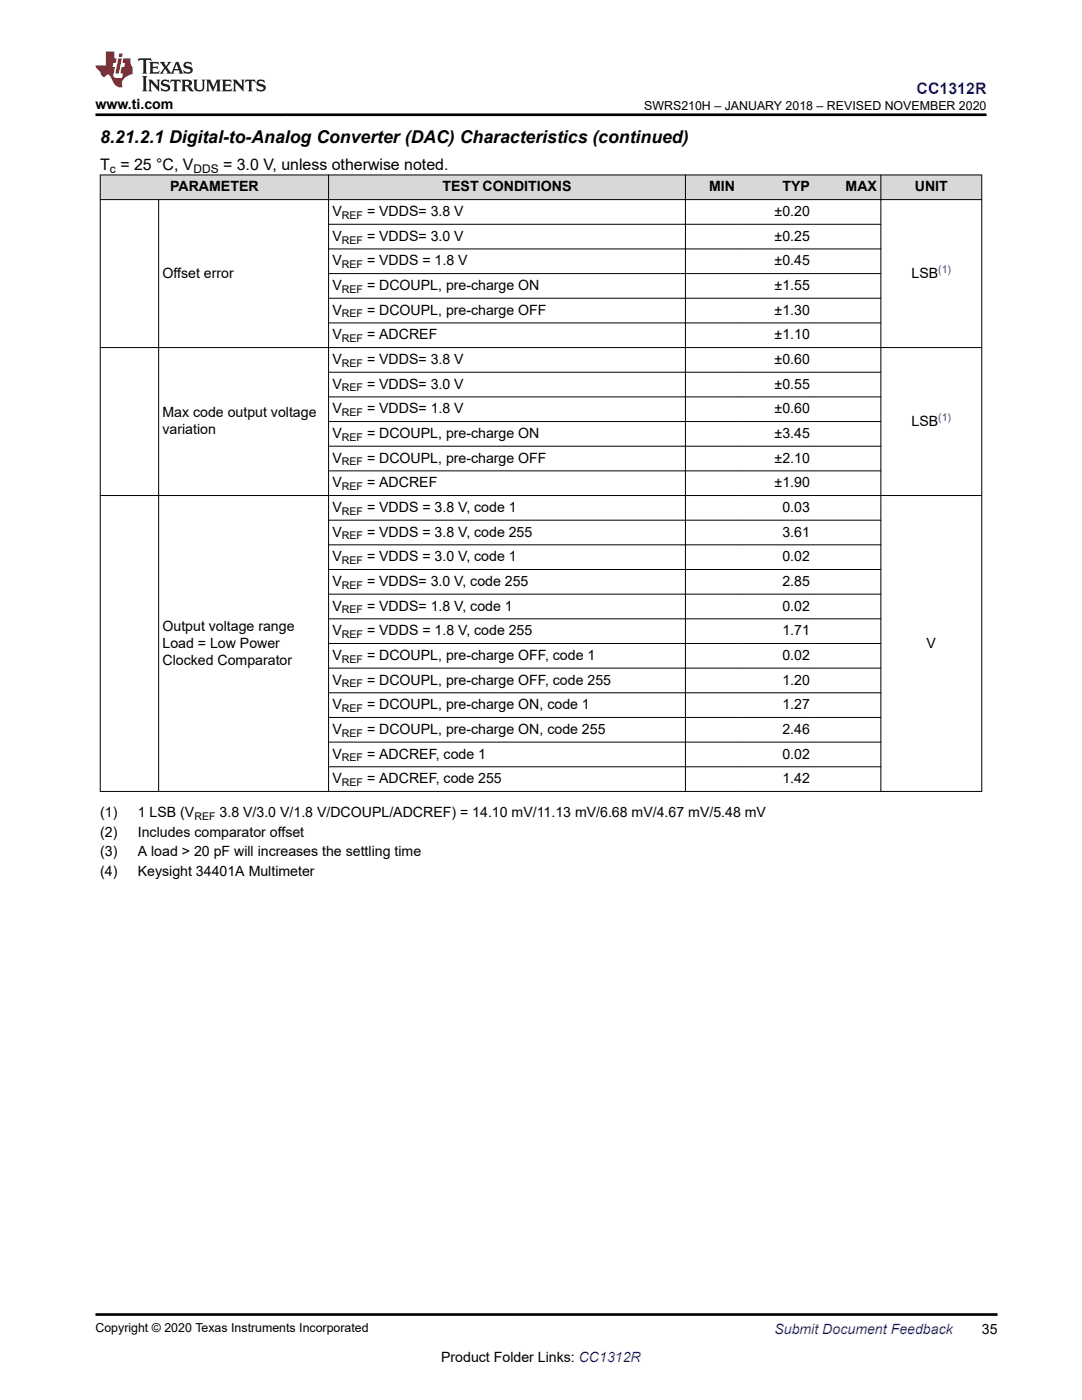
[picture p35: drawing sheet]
<svg xmlns="http://www.w3.org/2000/svg" width="216mm" height="279mm" viewBox="0 0 216 279" stroke-linecap="round" stroke-linejoin="round" font-family="sans-serif">
<defs><g id="words">
<text font-size="3.5" x="20" y="28.5">8.21.2.1 Digital-to-Analog Converter (DAC) Characteristics (continued)</text>
<text font-size="3.2" fill="#00f" x="182.9" y="18.7">CC1312R</text>
<g font-size="3.2">
<text x="20" y="33.9">T = 25 °C, V</text>
<text x="44.5" y="33.9">= 3.0 V, unless otherwise noted.</text>
</g>
<g font-size="2.8">
<text x="19.1" y="21.8">www.ti.com</text>
<text x="33.9" y="38.2">PARAMETER</text>
<text x="88.3" y="38.2">TEST CONDITIONS</text>
<text x="141.5" y="38.2">MIN</text>
<text x="156.1" y="38.2">TYP</text>
<text x="168.7" y="38.2">MAX</text>
<text x="182.5" y="38.2">UNIT</text>
<text x="66.3" y="43.1">V</text>
<text x="73.2" y="43.1">= VDDS= 3.8 V</text>
<text x="154.6" y="43.1">±0.20</text>
<text x="66.3" y="48">V</text>
<text x="66.3" y="53">V</text>
<text x="73.2" y="48">= VDDS= 3.0 V</text>
<text x="73.2" y="53">= VDDS = 1.8 V</text>
<text x="154.6" y="48">±0.25</text>
<text x="154.6" y="53">±0.45</text>
<text x="32.4" y="55.4">Offset error</text>
<text x="66.3" y="57.9">V</text>
<text x="73.2" y="57.9">= DCOUPL, pre-charge ON</text>
<text x="154.6" y="57.9">±1.55</text>
<text x="181.9" y="55.4">LSB</text>
<text x="66.3" y="62.8">V</text>
<text x="73.2" y="62.8">= DCOUPL, pre-charge OFF</text>
<text x="154.6" y="62.8">±1.30</text>
<text x="66.3" y="67.7">V</text>
<text x="73.2" y="67.7">= ADCREF</text>
<text x="154.6" y="67.7">±1.10</text>
<text x="66.3" y="72.6">V</text>
<text x="66.3" y="77.6">V</text>
<text x="73.2" y="72.6">= VDDS= 3.8 V</text>
<text x="73.2" y="77.6">= VDDS= 3.0 V</text>
<text x="154.6" y="72.6">±0.60</text>
<text x="154.6" y="77.6">±0.55</text>
<text x="32.4" y="83.2">Max code output voltage</text>
<text x="66.3" y="82.5">V</text>
<text x="73.2" y="82.5">= VDDS= 1.8 V</text>
<text x="154.6" y="82.5">±0.60</text>
<text x="32.4" y="86.6">variation</text>
<text x="66.3" y="87.4">V</text>
<text x="73.2" y="87.4">= DCOUPL, pre-charge ON</text>
<text x="154.6" y="87.4">±3.45</text>
<text x="181.9" y="84.9">LSB</text>
<text x="66.3" y="92.3">V</text>
<text x="73.2" y="92.3">= DCOUPL, pre-charge OFF</text>
<text x="154.6" y="92.3">±2.10</text>
<text x="66.3" y="97.2">V</text>
<text x="73.2" y="97.2">= ADCREF</text>
<text x="154.6" y="97.2">±1.90</text>
<text x="66.3" y="102.2">V</text>
<text x="66.3" y="107.1">V</text>
<text x="73.2" y="102.2">= VDDS = 3.8 V, code 1</text>
<text x="73.2" y="107.1">= VDDS = 3.8 V, code 255</text>
<text x="156.1" y="102.2">0.03</text>
<text x="156.1" y="107.1">3.61</text>
<text x="66.3" y="112">V</text>
<text x="73.2" y="112">= VDDS = 3.0 V, code 1</text>
<text x="156.1" y="112">0.02</text>
<text x="66.3" y="116.9">V</text>
<text x="73.2" y="116.9">= VDDS= 3.0 V, code 255</text>
<text x="156.1" y="116.9">2.85</text>
<text x="32.4" y="125.8">Output voltage range</text>
<text x="66.3" y="121.9">V</text>
<text x="73.2" y="121.9">= VDDS= 1.8 V, code 1</text>
<text x="156.1" y="121.9">0.02</text>
<text x="32.4" y="129.2">Load = Low Power</text>
<text x="66.3" y="131.7">V</text>
<text x="66.3" y="126.8">V</text>
<text x="73.2" y="131.7">= DCOUPL, pre-charge OFF, code 1</text>
<text x="73.2" y="126.8">= VDDS = 1.8 V, code 255</text>
<text x="156.1" y="126.8">1.71</text>
<text x="156.1" y="131.7">0.02</text>
<text x="184.9" y="129.2">V</text>
<text x="32.4" y="132.6">Clocked Comparator</text>
<text x="66.3" y="136.6">V</text>
<text x="73.2" y="136.6">= DCOUPL, pre-charge OFF, code 255</text>
<text x="156.1" y="136.6">1.20</text>
<text x="66.3" y="141.5">V</text>
<text x="73.2" y="141.5">= DCOUPL, pre-charge ON, code 1</text>
<text x="156.1" y="141.5">1.27</text>
<text x="66.3" y="146.5">V</text>
<text x="73.2" y="146.5">= DCOUPL, pre-charge ON, code 255</text>
<text x="156.1" y="146.5">2.46</text>
<text x="66.3" y="151.4">V</text>
<text x="73.2" y="151.4">= ADCREF, code 1</text>
<text x="156.1" y="151.4">0.02</text>
<text x="66.3" y="156.3">V</text>
<text x="73.2" y="156.3">= ADCREF, code 255</text>
<text x="156.1" y="156.3">1.42</text>
<text x="20" y="167">(2)</text>
<text x="20" y="163.1">(1)</text>
<text x="27.5" y="163.1">1 LSB (V</text>
<text x="27.5" y="167">Includes comparator offset</text>
<text x="43.8" y="163.1">3.8 V/3.0 V/1.8 V/DCOUPL/ADCREF) = 14.10 mV/11.13 mV/6.68 mV/4.67 mV/5.48 mV</text>
<text x="20" y="170.9">(3)</text>
<text x="27.5" y="170.9">A load &gt; 20 pF will increases the settling time</text>
<text x="20" y="174.8">(4)</text>
<text x="27.5" y="174.8">Keysight 34401A Multimeter</text>
<text x="195.9" y="266.1">35</text>
<text x="88" y="271.7">Product Folder Links: CC1312R</text>
</g>
<text font-size="2.8" fill="#00f" x="154.5" y="266.2">Submit Document Feedback</text>
<g font-size="2.5">
<text x="128.5" y="21.9">SWRS210H – JANUARY 2018 – REVISED NOVEMBER 2020</text>
<text x="19.1" y="265.9">Copyright © 2020 Texas Instruments Incorporated</text>
</g>
<g font-size="2.4">
<text x="21.9" y="34.5">c</text>
<text x="38.6" y="34.5">DDS</text>
</g>
<g font-size="2.1">
<text x="68.2" y="43.7">REF</text>
<text x="68.2" y="48.6">REF</text>
<text x="68.2" y="53.5">REF</text>
<text x="68.2" y="58.4">REF</text>
<text x="68.2" y="63.4">REF</text>
<text x="68.2" y="68.3">REF</text>
<text x="68.2" y="73.2">REF</text>
<text x="68.2" y="78.1">REF</text>
<text x="68.2" y="83">REF</text>
<text x="68.2" y="88">REF</text>
<text x="68.2" y="92.9">REF</text>
<text x="68.2" y="97.8">REF</text>
<text x="68.2" y="102.7">REF</text>
<text x="68.2" y="107.7">REF</text>
<text x="68.2" y="112.6">REF</text>
<text x="68.2" y="117.5">REF</text>
<text x="68.2" y="122.4">REF</text>
<text x="68.2" y="127.3">REF</text>
<text x="68.2" y="132.3">REF</text>
<text x="68.2" y="137.2">REF</text>
<text x="68.2" y="142.1">REF</text>
<text x="68.2" y="147">REF</text>
<text x="68.2" y="151.9">REF</text>
<text x="68.2" y="156.9">REF</text>
<text x="38.8" y="163.7">REF</text>
</g>
<g font-size="2.1" fill="#00f">
<text x="187.2" y="54.5">(1)</text>
<text x="187.2" y="84">(1)</text>
</g>
</g></defs>
<g fill="#d8d8d8">
<path d="M20 34.9h175.9v4.9h-175.9z" fill-rule="evenodd"/>
<path d="M20.1 35h45.4v4.8h-45.4z" fill-rule="evenodd"/>
<path d="M65.6 35h71.1v4.8h-71.1z" fill-rule="evenodd"/>
<path d="M136.8 35h10.6v4.8h-10.6z" fill-rule="evenodd"/>
<path d="M147.4 35h14.9v4.8h-14.9z" fill-rule="evenodd"/>
<path d="M162.3 35h13.4v4.8h-13.4z" fill-rule="evenodd"/>
<path d="M175.8 35h20v4.8h-20z" fill-rule="evenodd"/>
</g>
<g fill="none" stroke="#000" stroke-width=".2">
<path d="M19.9 34.9h176.1M19.9 39.8h176.1M20 34.9v123.1M31.7 39.8v118.2M65.6 34.9v123.1M136.8 34.9v123.1M175.8 34.9v123.1M195.9 34.9v123.1M65.5 44.8h110.3M65.5 49.7h110.3M65.5 54.6h110.3M65.5 59.5h110.3"/>
<path d="M19.9 69.4h176.1M65.5 64.4h110.3M65.5 74.3h110.3M65.5 79.2h110.3M19.9 98.9h176.1M65.5 84.1h110.3M65.5 89h110.3M65.5 94h110.3M65.5 103.8h110.3M65.5 108.7h110.3M65.5 113.7h110.3M65.5 118.6h110.3"/>
<path d="M65.5 123.5h110.3M65.5 128.4h110.3M65.5 133.3h110.3M65.5 138.3h110.3M19.9 157.9h176.1M65.5 143.2h110.3M65.5 148.1h110.3M65.5 153h110.3"/>
</g>
<path d="M27.7 11.6l-.2 .6 .5-.2h.6v.1v2.2l-.2 .4h1l-.2-.4v-2.2v-.1h.5l.5 .2-.1-.6zM29.8 12.4l.2 .3v1.6l-.2 .4h1.9l.1-.6a1.08 1.08 0 0 1-1.3 .2v-.7h.6l.4 .2v-.7l-.4 .2h-.6v-.5l.2-.2a1 1 0 0 1 1 .3l-.1-.5zM31.8 12.4l1 1.1-1 1.2h.9l-.2-.2 .4-.8 .5 .8-.2 .2h1.6l-.2-.2 .1-.5h1l.1 .5-.1 .2h.9l-.2-.4-.8-1.9h-.5l-1 2.1-.8-1.1 .9-1h-.8l.2 .2-.5 .6-.3-.6 .1-.2zM35.2 12.8l.4 1h-.8zM36.8 12.5a.65 .65 0 0 0-.2 .7 .65 .65 0 0 0 .6 .5l.7 .1 .1 .3a.79 .79 0 0 1-.7 .4 .79 .79 0 0 1-.7-.5l.1 .7 .2-.1a.93 .93 0 0 0 1.1 0 .93 .93 0 0 0 .4-.9 1.46 1.46 0 0 0-1.2-.6l-.1-.3a1.09 1.09 0 0 1 1.2 .2l-.2-.6-.1 .1-.6-.2zM28.4 15.2l.2 .4v2.2l-.2 .4h1l-.2-.4v-2.2l.2-.4zM29.6 15.9l.2 .4v1.5l-.2 .4h.8l-.3-.4v-1.3l1.7 1.8v-2l.2-.4h-.8l.2 .2 .1 1.1-1.2-1.3zM32.3 16a.65 .65 0 0 0-.2 .8 .65 .65 0 0 0 .7 .4l.6 .2 .1 .2a.79 .79 0 0 1-.7 .4 .79 .79 0 0 1-.7-.5l.1 .7 .2-.1a.93 .93 0 0 0 1.1 .1 .93 .93 0 0 0 .4-1 1.46 1.46 0 0 0-1.2-.5l-.1-.4a1.09 1.09 0 0 1 1.2 .2l-.2-.6-.1 .1-.6-.1zM34.1 15.9l-.1 .6a.63 .63 0 0 1 .7-.3l.1 1.6-.3 .4h1l-.2-.4v-1.6a.66 .66 0 0 1 .8 .3l-.1-.6zM36.2 15.9l.2 .4v1.5l-.2 .4h.9l-.2-.2v-.7h.5l.1 .2a.79 .79 0 0 0 1.2 .6l-1-.9a.61 .61 0 0 0 .6-.6 .61 .61 0 0 0-.5-.7zM36.9 16.2h.2a.47 .47 0 0 1 .5 .1 .47 .47 0 0 1 .1 .5l-.2 .1-.6 .1zM38.5 15.9l.2 .2a2.27 2.27 0 0 0 .4 2 1.04 1.04 0 0 0 1.7-.7v-1.3l.2-.2h-.8l.2 .4v1.1a.6 .6 0 0 1-.6 .6 .6 .6 0 0 1-.6-.6v-1.1l.3-.4zM41.1 15.9l.2 .4v1.5l-.2 .4h.7l-.2-.4v-1.4l.9 1.9 .8-1.9v1.4l-.2 .4h1l-.3-.4v-1.5l.3-.4h-.8l-.7 1.5-.7-1.5zM44.3 15.9l.2 .4v1.5l-.2 .4h1.9l.1-.6a1.09 1.09 0 0 1-1.3 .2v-.7h.6l.4 .2v-.6l-.4 .2h-.6v-.6l.2-.1a1.01 1.01 0 0 1 1 .3l-.1-.6zM46.4 15.9l.3 .4v1.5l-.3 .4h.8l-.2-.4v-1.3l1.6 1.8v-2l.2-.4h-.7l.2 .2v1.1l-1.2-1.3zM49 15.9l-.1 .6a.63 .63 0 0 1 .8-.3v1.6l-.3 .4h1l-.2-.4v-1.6a.66 .66 0 0 1 .8 .3l-.1-.6zM51.4 16a.65 .65 0 0 0-.2 .8 .65 .65 0 0 0 .6 .4l.6 .2 .2 .2a.79 .79 0 0 1-.8 .4 .79 .79 0 0 1-.6-.5l.1 .7 .2-.1a.93 .93 0 0 0 1 .1 .93 .93 0 0 0 .5-1 1.46 1.46 0 0 0-1.3-.5l-.1-.4a1.09 1.09 0 0 1 1.3 .2l-.2-.6-.2 .1-.5-.1z" fill="#231f20"/>
<path d="M21.1 10.3v2.7h-2v.4l.9 1a.95 .95 0 0 0 .9 .9 .59 .59 0 0 1 .6-.4 .59 .59 0 0 1 .5 .3l.4 .8a1.59 1.59 0 0 0 2.1 1.4 1.61 1.61 0 0 1 1-2.3l1-.3-.1-1.5a1.59 1.59 0 0 1-.4-1.7h-1.4l-.2 .9h.5l-.1 .9h-.5l-.2 .9v.3l.4 .1-.2 .9h-.6a.73 .73 0 0 1-1.1-.7l.3-1.5h-.5l.2-.9h.5l.2-.9h-.5v-1.3zM23.6 11.6l-.6 3.1h.7l.6-3.1zM23.8 10.7l-.1 .6h.7l.1-.6z" fill="#ed1c24"/>
<path d="M19.1 22.9h177.8M19 262.3h180" fill="none" stroke="#000" stroke-width=".53"/>
<use href="#words"/>
</svg>
